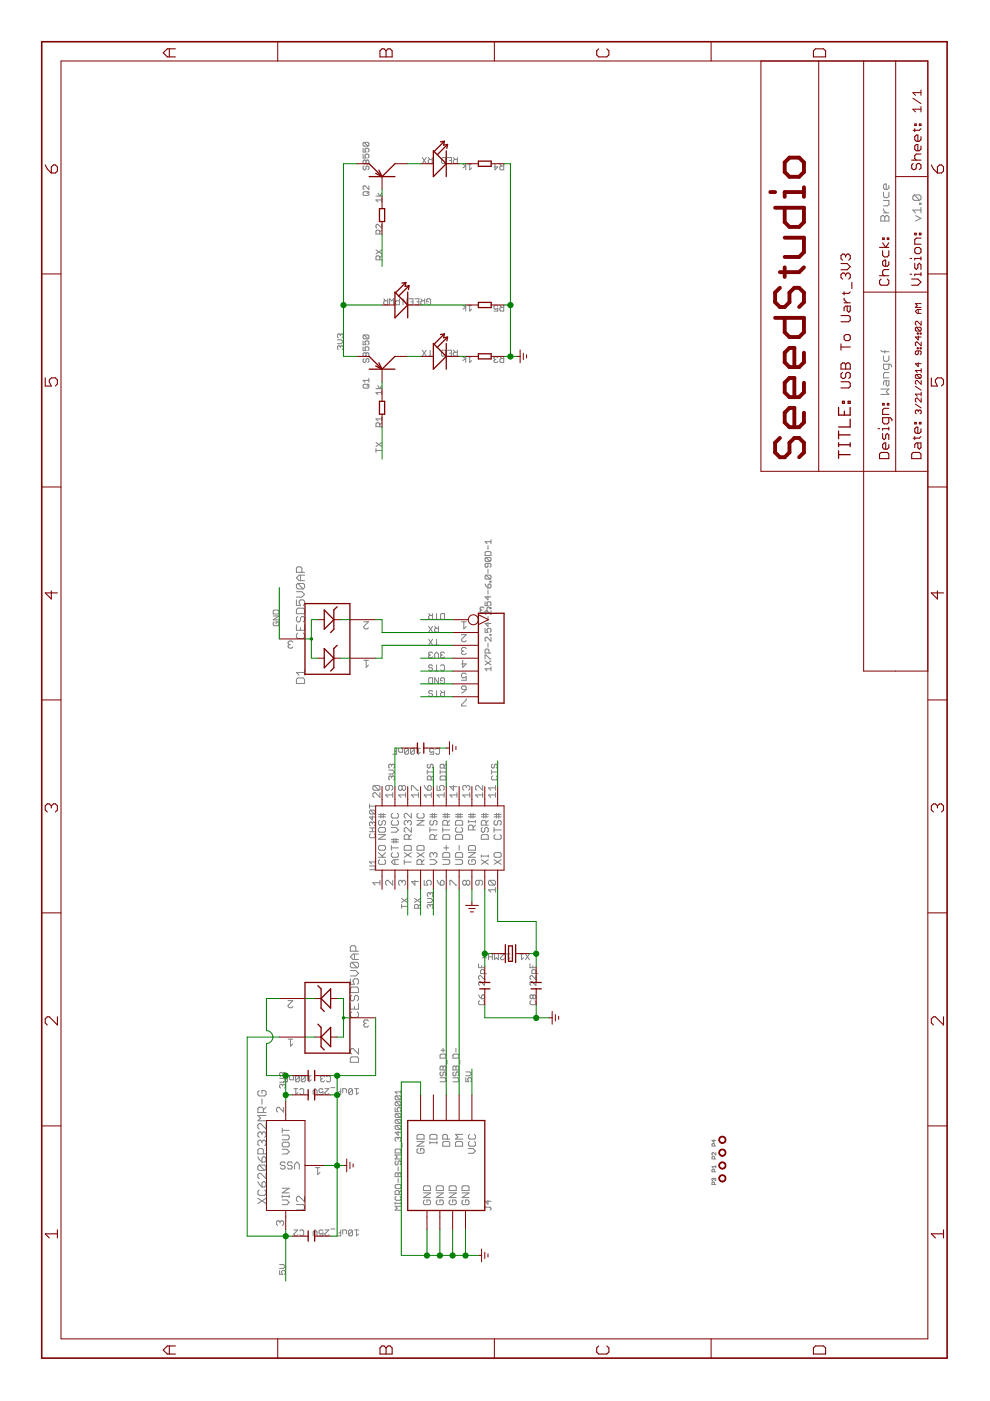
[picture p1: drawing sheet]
<svg xmlns="http://www.w3.org/2000/svg" width="210mm" height="297mm" viewBox="0 0 210 297" stroke-linecap="round" stroke-linejoin="round" font-family="sans-serif">
<g fill="none" stroke="#808080" stroke-width=".21">
<path d="M77 31.4v.8h.6l-.2-.4 .2-.4h.4l.2 .2v.4l-.2 .2M77 32.7v.8h.6l-.2-.4 .2-.4h.4l.2 .2v.4l-.2 .2M77.2 30.2l-.2 .2v.4l.2 .2h.8M77.2 35.2l-.2 .2v.4l.2 .2 .4-.2v-.4l.2-.2 .4 .2v.4l-.2 .2M77.2 30.2h.8l.2 .2v.4l-.2 .2M77.2 30.2l.8 .8M77.6 34.1l-.2-.2-.4 .2v.4l.2 .3 .4-.3M77.6 34.1v.4M77.6 34.1l.2-.2 .4 .2v.4l-.2 .3-.4-.3M78.2 39.4v.8l-.8-.8h-.2l-.2 .2v.4l.2 .2M89.5 33.4l.9 1.3M90.4 33.4l-.9 1.3"/>
<path d="M90.8 33.4l.4 .4M91.6 33.4v1.3h-.6l-.2-.2v-.5l.2-.2h.6M93.6 33.6l.2-.2h.6v1.3h-.6l-.2-.2zM94.9 33.4h.8v1.3h-.8M95.3 34h.4M96.1 33.4l.4 .4M97 33.4v1.3h-.7l-.2-.2v-.5l.2-.2h.7M98.1 34.8l.6 .4-.6 .4M98.7 34.8v1.2M99.2 34.8h.8M99.6 34.8v1.2l.4-.4M104.9 34.8v1.2l.6-.6h-.8"/>
<path d="M106 34.8l.4 .4M106.8 34.8v1.2h-.6l-.2-.2v-.4l.2-.2h.6M188.5 39.3v.6l-.3 .3h-.6l-.3-.3v-.6l.3-.3h.3v1.2M77 40.8l.2-.2h.8l.2 .2v.5l-.2 .1h-.8l-.2-.1zM78.2 40.6l-.4 .4M79.7 41.6h1.2M79.7 53l1.2 .8M80.1 41l.4 .6 .4-.6M80.5 49.6v-.6l-.2-.2h-.4l-.2 .2v.6h1.2M80.5 55.1v-.6l-.2-.2h-.4l-.2 .2v.6h1.2M80.9 42v.8M80.9 47.6v.8l-.8-.8-.4 .2v.4l.2 .2"/>
<path d="M80.9 42.4h-1.2l.4 .4M80.9 48.8l-.4 .4M80.9 54.3l-.4 .4M80.9 53l-1.2 .8M187 45.7h.3l.3 .3 .3-.3h.3l.3 .3v.9h-1.7v-.9zM187.3 40.7v.9l.3 .3h.6l.3-.3v-.9M187.3 44.3v.2l.6 .6M187.3 42.5h1.2v.9l-.3 .2h-.9M187.3 45.1h1.2M187.6 46v.9M193.8 41.3h1.2l.3 .3v.6l-.3 .3M193.8 41.3l-.3 .3v.6l.3 .3h1.2"/>
<path d="M193.8 41.3l1.2 1.2M194.1 45.7l1.2 .6-1.2 .6M195 43.1h.3v.3h-.3zM195.3 44.5h-1.8l.6 .6M195.3 44v1.1M71.5 72.1h.8l.5 .4-.5 .4h-.8M72.2 73.5l-.3-.2-.4 .2v.4l.2 .2M72.2 71l-.3-.2-.4 .2v.4l.2 .2M72.2 73.5l.1-.2 .5 .2v.4l-.2 .2M72.2 71v.2M72.2 73.5v.2M72.2 71l.1-.2 .5 .2v.4l-.2 .2"/>
<path d="M77 72.3v.8h.6l-.2-.4 .2-.4h.4l.2 .2v.4l-.2 .2M77 73.5v.8h.6l-.2-.4 .2-.4h.4l.2 .2v.4l-.2 .2M77.2 76l-.2 .2v.4l.2 .3 .4-.3v-.4l.2-.2 .4 .2v.4l-.2 .3M77.2 71l-.2 .2v.4l.2 .2h.8M77.2 71h.8l.2 .2v.4l-.2 .2M77.2 71l.8 .8M77.6 75l-.2-.2-.4 .2v.4l.2 .2 .4-.2M77.6 75v.4M77.6 75l.2-.2 .4 .2v.4l-.2 .2-.4-.2M81.4 63.4l.4 .4M82.2 63.4v1.2h-.6l-.2-.2v-.4l.2-.2h.6M82.6 64.6v-1.2l.4 .4 .5-.4v1.2"/>
<path d="M84.7 63.4v1.2h-.6l-.2-.2v-.4l.2-.2h.6M86.3 63.4v1.2l-.9-1.2v1.2M86.7 63.4h.8v1.2h-.8M87.1 64h.4M87.9 63.4h.9v1.2h-.9M88.4 64h.4M89.2 63.4l.4 .4M89.5 74.3l.9 1.2M90 63.4v1.2h-.6l-.2-.2v-.4l.2-.2h.6M90.4 74.3l-.9 1.2M90.8 75.5h.8M90.9 64h-.4v-.4l.2-.2h.4l.2 .2v.8l-.2 .2h-.4l-.2-.2"/>
<path d="M91.2 74.3v1.2M93.6 74.5l.2-.2h.6v1.2h-.6l-.2-.2zM94.9 74.3h.8v1.2h-.8M95.3 74.9h.4M96.1 74.3l.4 .4M97 74.3v1.2h-.7l-.2-.2v-.4l.2-.2h.7M98.1 75.6l.6 .4-.6 .5M98.1 64.7l.6 .5-.6 .4M98.7 64.7v1.3M98.7 75.6v1.3M99.2 75.6h.8M99.2 64.7h.8"/>
<path d="M99.6 75.6v1.3l.4-.4M99.6 64.7v1.3l.4-.4M104.9 76.2l-.2 .3 .2 .4h.4l.2-.3M104.9 76.2h.2M105.5 75.8l-.2-.2h-.4l-.2 .2 .2 .4M105.5 64.9l-.2-.2h-.4l-.2 .2v.4l.2 .3 .6-.3v.7h-.8M106 75.6l.4 .4M106 64.7l.4 .5M106.8 75.6v1.3h-.6l-.2-.3v-.4l.2-.2h.6M106.8 64.7v1.3h-.6l-.2-.2v-.5l.2-.1h.6M186.8 74.3l.2 .3h1.5M187.3 75.5v.8l.3 .3h.6l.3-.3v-.8"/>
<path d="M187.6 74.3v.6M188.5 77.2v.9l-.3 .3h-.6l-.3-.3v-.9h1.4l.3 .3v.3M188.5 79h-.9l-.3 .3v.8h1.2M77.2 81.5h.8l.2 .2v.4l-.2 .2h-.8l-.2-.2v-.4zM78.2 80.2v.8M78.2 81.5l-.4 .4M78.2 80.6h-1.2l.4 .4M79.7 82.4h1.2M79.7 95.1v.8M79.7 95.5h1.2M79.7 93.8l1.2 .9M80.1 81.8l.4 .6 .4-.6"/>
<path d="M80.5 90.5v-.6l-.2-.3h-.4l-.2 .3v.6h1.2M80.9 83.2h-1.2l.4 .5M80.9 82.8v.9M80.9 88.4v.8M80.9 89.6l-.4 .5M80.9 88.8h-1.2l.4 .4M80.9 93.8l-1.2 .9M186.8 82.5h1.7l-.6 .6 .6 .5h-1.7M187.9 80.7v.9l.3 .3 .3-.3v-.9h-.9l-.3 .3v.6M102.8 117.1l.2-.2h.9l.2 .2v.7h-1.3zM103 118.2h.9l.2 .2v.4l-.2 .2M103 118.2l-.2 .2v.4l.2 .2h.9"/>
<path d="M103 118.2l.9 .8M103.5 119.4v.7l-.2 .2-.5-.2v-.4l.2-.3h.9l.2 .3v.4l-.2 .2M103.5 115.7v.8M104.1 114.4v.9M104.1 114.9h-1.3l.5 .4M57.9 130.6h1.3l-1.3 .8h1.3M58.1 131.8l-.2 .3v.4l.2 .2h.8l.3-.2v-.4l-.3-.3h-.4v.5M58.1 129.3h.8l.3 .3v.6h-1.3v-.6zM61.3 136.7l-.2 .2v.3l.2 .2h.5l.3-.2M61.3 136.7h.3M62.1 136.2l-.3-.3h-.5l-.2 .3v.2l.2 .3M62.8 127.2v1.2h.9l-.3-.6v-.3l.3-.3h.6l.3 .3v.6l-.3 .3"/>
<path d="M62.8 132.5v1.1h1.8v-1.1M62.8 125.5h1.2l.6 .5-.6 .6h-1.2M63.1 134.2l-.3 .3v.6l.3 .3h1.2l.3-.3v-.6l-.3-.3M63.1 123.7l-.3 .3v.6l.3 .3h1.2M63.1 128.9h1.2l.3 .3v.9h-1.8v-.9zM63.1 130.7l-.3 .3v.6l.3 .3h.3l.3-.3v-.6l.3-.3h.3l.3 .3v.6l-.3 .3M63.1 123.7h1.2l.3 .3v.6l-.3 .3M63.1 123.7l1.2 1.2M63.7 121.9v1.2M63.7 133.1v.5M64 121.3v-.8l-.3-.3h-.6l-.3 .3v.8h1.8M64.6 121.9h-1.2l-.6 .6 .6 .6h1.2"/>
<path d="M77.1 140h1M77.1 131.8h1l-1 1v.3l.3 .2h.5l.2-.2M77.6 140v1.5l.5-.5M90.9 130.1l.4 .4M90.9 132.8l.8 1.2M90.9 135.5l.8 1.3M91.1 138.9h.2M91.1 138.9l-.2 .2 .2 .4h.4l.2-.2M91.7 130.1v1.2h-.6l-.2-.2v-.4l.2-.2h.6M91.7 138.5l-.2-.2h-.4l-.2 .2 .2 .4M91.7 132.8l-.8 1.2M91.7 135.5l-.8 1.3"/>
<path d="M92.2 139.5v-.8l.4-.4 .4 .4v.8M92.2 131.3h.8M92.2 132.8l.4 .4M92.2 136.8h.8M92.6 130.1v1.2M92.6 135.5v1.3M93 132.8v1.2h-.6l-.2-.2v-.4l.2-.2h.6M93.4 130.3l.2-.2h.6v1.2h-.6l-.2-.2zM93.6 138.9h.2M93.6 138.9l-.2 .2 .2 .4h.4l.2-.2M94.2 138.5l-.2-.2h-.4l-.2 .2 .2 .4M97.9 131.8h.9"/>
<path d="M97.9 134.6h.9l-.9 1v.2l.2 .3h.5l.2-.3M98.1 140v1.5l.7-.7h-.9M98.1 138l-.2 .3v.2l.2 .3h.5l.2-.3M98.1 138h.2M98.3 131.8v1.5l.5-.5M98.8 137.5l-.2-.2h-.5l-.2 .2v.3l.2 .2M102 129.3l-.2 .2 .2 .5h.4l.2-.2M102 129.3h.2M102.6 128.9l-.2-.2h-.4l-.2 .2 .2 .4M102.8 127.6v.8h.7l-.2-.4 .2-.4h.4l.2 .2v.4l-.2 .2M102.8 133.2v.9h.7l-.2-.5 .2-.4h.4l.2 .2v.5l-.2 .2M102.8 139.7v-.8h.2l.9 .8h.2"/>
<path d="M102.8 123.8l.7 .9M103 121.9h.9l.2 .3v.4l-.2 .2M103 121.9l-.2 .3v.4l.2 .2h.9M103 121.9l.9 .9M103 130h.5M103.5 126.3v.9l-.7-.6h1.3M103.5 124l.4-.2 .2 .2v.5l-.2 .2h-.4zM103.5 120.7v.8M103.5 125.1v.8M103.5 130.7v.9M103.5 132v.8l-.7-.6h1.3M103.5 136.4v.8"/>
<path d="M103.7 138.5v-.7l-.2-.2h-.5l-.2 .2v.7h1.3M103.9 123.2h.2v.2h-.2zM103.9 128.8h.2v.3h-.2zM103.9 134.5h.2v.2h-.2zM103.9 128.9l-.2-.2-.4 .2v1.1M104.1 129.5v.8l-.8-.8-.5 .2v.4l.2 .2M104.1 135.1v.9l-.8-.9h-.3l-.2 .2v.4l.2 .3M63.1 143.7h1.2l.3 .3v.9h-1.8v-.9zM64.6 142v1.2M64.6 142.6h-1.8l.6 .6M83.7 159.3h.4M84.1 158.7v1.2h-.8"/>
<path d="M84.5 158.7v.6l.2 .2h.7v-.8M86.6 158.9l-.2-.2h-.4l-.2 .2v.8M86.6 158.9v.8l-.2 .2h-.4l-.2-.2M86.6 158.9l-.8 .8M87.9 158.9l-.2-.2h-.5l-.2 .2v.8M87.9 158.9v.8l-.2 .2h-.5l-.2-.2M87.9 158.9l-.9 .8M88.3 158.7h.8M88.7 158.7v1.2l.4-.4M90.9 143.9l.2-.2h.6v1.2h-.6l-.2-.2zM91.7 141.2l-.2-.2h-.4l-.2 .4 .2 .2h.4l.2 .4-.2 .2h-.4l-.2-.2M91.7 146.6l-.2-.2h-.4l-.2 .2 .2 .4h.4l.2 .2-.2 .5h-.4l-.2-.3"/>
<path d="M91.9 158.9l-.2-.2h-.4l-.2 .2v.4l.2 .2 .6-.2v.6h-.8M92.2 142.2h.8M92.2 147.7h.8M92.4 158.9l.2-.2h.4l.2 .2v.8l-.2 .2h-.4l-.2-.2M92.6 141v1.2M92.6 146.4v1.3M93 143.7v1.2l-.8-1.2v1.2M93.4 141.2l.2-.2h.4l.2 .2v.8l-.2 .2h-.4l-.2-.2M93.4 146.4l.4 .4M93.8 144.3h-.4v-.4l.2-.2h.4l.2 .2v.8l-.2 .2h-.4l-.2-.2M94.2 146.4v1.3h-.6l-.2-.3v-.4l.2-.2h.6M97.9 145.7l.2-.3h.5l.2 .3v.5h-.7l-.2-.3z"/>
<path d="M98.8 143l-.2-.3h-.5l-.2 .3v.5l.2 .2 .7-.2v.7h-.9M98.8 148.2v.2l-.9 1v.3h.9M98.8 146.2l-.9 .7M102.8 140.1l1.3 .9M104.1 141.8h-1.3l.5 .4M104.1 141.4v.8M104.1 140.1l-1.3 .9M78.3 170.5v.8M78.3 176.3h1.3M78.3 175.5h1.3M78.3 170.9h1.3M78.5 176.8l-.2 .2v.4l.2 .2h.9l.2-.2v-.4l-.2-.2"/>
<path d="M78.5 171.8l-.2 .2v.4l.2 .2h.9M78.5 171.8h.9l.2 .2v.4l-.2 .2M78.5 171.8l.9 .8M79 174.5l-.2-.2-.5 .2v.4l.2 .2M79 174.5l.2-.2 .4 .2v.4l-.2 .2M79 173v.8l-.7-.6h1.3M79 174.5v.2M79 175.5v.8M79.3 166.5h1l.3 .3v.5l-.3 .3M79.3 166.5l-.2 .3v.5l.2 .3h1M79.3 166.5l1 1.1M80.2 177h1.5l-1.5 .9h1.5"/>
<path d="M80.2 173.2h1.5M80.2 172.7h1.5M80.5 173.9l-.3 .3v.5l.3 .2h.3l.2-.2v-.5l.3-.3h.2l.2 .3v.5l-.2 .2M80.5 175.5h1l.2 .2v.5l-.2 .2h-1l-.3-.2v-.5zM80.5 179.3h1l.2 .2v.5l-.2 .3h-1l-.3-.3v-.5zM80.6 168.1v1l-1.1-1-.4 .2v.5l.2 .3M80.8 172.4v1M81.3 172.4v1M82.4 163.3h.8l.5 .4-.5 .4h-.8M82.5 166.5v.8l-.2 .3h-.3l-.2-.3v-.5l.2-.3h1l.3 .3v.5l-.3 .3M83 179.3v1M83 179.8h1.5"/>
<path d="M83 178.5h1.5M83 178h1.5M83 175.5h1l.5 .5-.5 .4h-1M83 162.2l-.2-.2-.4 .2v.4l.2 .2M83 164.7l-.2-.2-.4 .2v.4l.2 .3M83 164.7l.2-.2 .5 .2v.4l-.2 .3M83 162.2v.2M83 164.7v.2M83 162.2l.2-.2 .5 .2v.4l-.2 .2M83.2 172.4l-.2 .3v.5l.2 .2h1l.3-.2v-.5l-.3-.3M83.2 173.9l-.2 .3v.5l.2 .2h1l.3-.2v-.5l-.3-.3M83.3 168.1v1"/>
<path d="M83.3 168.6h-1.5l.5 .5M83.5 177.8v1M84 177.8v1M85.3 166.8v.5M85.3 166.8l-.3-.3h-.2l-.3 .3v.5l.3 .3h.2l.3-.3M85.3 166.8l.2-.3h.2l.3 .3v.5l-.3 .3h-.2l-.2-.3M85.7 179.5l.3-.2h1l.2 .2v.8h-1.5zM86 168.1v1M86 168.6h-1.5l.5 .5M86.4 174.2l-.2-.3h-.2l-.3 .3v.5l.3 .2M86.4 174.2l.3-.3h.3l.2 .3v.5l-.2 .2M86.4 174.2v.3"/>
<path d="M86.7 177.9v-.7l-.3-.2h-.4l-.3 .2v.7h1.5M87.2 172.4v1l-1-1h-.2l-.3 .3v.5l.3 .2M87.2 175.5v.9l-1-.9h-.2l-.3 .2v.5l.3 .2M87.2 177l-.5 .5M87.2 167.6v-1.1h.3l1 1.1h.2M88.4 179.5l.3-.2h1l.2 .2v.8h-1.5zM88.4 173.9h1.5l-1.5 1h1.5M88.7 172.4l-.3 .3v.5l.3 .2h1l.2-.2v-.5l-.2-.3M88.7 168.6h-1.5l.5 .5M88.7 168.1v1M89.9 166.5l.8 1.1M90.6 163.3v.8"/>
<path d="M90.6 163.7h1.2M90.7 166.8l.3-.3h.2l.2 .3v.5l-.2 .3h-.5zM90.8 162l-.2 .2v.4l.4 .2 .2-.2v-.4l.4-.2 .2 .2v.4l-.2 .2M91.1 175.5v.9M91.1 176h1.5M91.1 173.2h1.5M91.1 172.7h1.5M91.4 173.9l-.3 .3v.5l.3 .2h.3l.2-.2v-.5l.2-.3h.3l.2 .3v.5l-.2 .2M91.4 165.4v-.7l-.2-.2h-.4l-.2 .2v.7h1.2M91.4 168.1v1M91.4 168.6h-1.5l.5 .5M91.7 172.4v1"/>
<path d="M91.8 164.5l-.4 .4M92.1 177.9v-.7l-.2-.2h-.5l-.3 .2v.7h1.5M92.1 172.4v1M92.6 177l-.5 .5M92.7 166.5v1.1h.7l-.2-.6 .2-.5h.5l.3 .3v.5l-.3 .3M93.3 164.7l.2-.2h.8l.3 .2v.7h-1.3zM93.3 163.3v.8M93.3 163.7h1.3M93.9 175.5v.9M93.9 176h1.5M93.9 173.2h1.5M93.9 172.7h1.5"/>
<path d="M94.1 179.8h1M94.1 177h1l.3 .2v.7h-1.5v-.7zM94.1 162.8v-.6l-.2-.2h-.4l-.2 .2v.6h1.3M94.2 168.1v1M94.2 168.6h-1.5l.5 .5M94.4 172.4v1M94.6 162l-.5 .4M94.6 179.3v1M94.9 174.9v-.7l-.3-.3h-.5l-.2 .3v.7h1.5M94.9 172.4v1M95.4 173.9l-.5 .6M96.1 166.5v1.1l-.7-.8h1.5"/>
<path d="M96.6 174.2l.2-.3h1l.3 .3v.7h-1.5zM96.6 177.2l.2-.2h1l.3 .2v.7h-1.5zM96.6 173.2h1.5M96.6 172.7h1.5M96.8 175.5l-.2 .2v.5l.2 .2h1l.3-.2v-.5l-.3-.2M96.9 168.6h-1.5l.5 .5M96.9 168.1v1M97.1 172.4v1M97.3 179.3v1M97.6 172.4v1M98.9 166.8l.2-.3h.3l.2 .3v.5l-.2 .3M98.9 166.8l-.3-.3h-.2l-.3 .3v.5l.3 .3"/>
<path d="M98.9 166.8v.2M99.3 179.5l.3-.2h1l.2 .2v.8h-1.5zM99.3 173.9v.6M99.3 173.2h1.5M99.3 172.7h1.5M99.3 174.2h1.5M99.6 168.1v1M99.6 168.6h-1.5l.5 .5M99.8 172.4v1M100.3 176v-.8l-.2-.3h-.5l-.3 .3v.8h1.5M100.3 172.4v1M100.8 173.9v.6"/>
<path d="M100.8 174.9l-.5 .6M102 173.2h1.5M102 172.7h1.5M102.3 175.5l-.3 .2v.5l.3 .2 .5-.2v-.5l.2-.2h.3l.2 .2v.5l-.2 .2M102.3 177h1l.2 .2v.7h-1.5v-.7zM102.3 166.5v1.1l-1-1.1h-.2l-.3 .3v.5l.3 .3M102.3 168.1v1M102.3 168.6h-1.5l.5 .5M102.5 172.4v1M103 174.9v-.7l-.2-.3h-.5l-.3 .3v.7h1.5M103 172.4v1M103.5 173.9l-.5 .6"/>
<path d="M104.2 163.7h1.2M104.2 163.3v.8M104.4 162l-.2 .2v.4l.4 .2 .2-.2v-.4l.4-.2 .2 .2v.4l-.2 .2M104.4 164.5l-.2 .2v.4l.2 .3h.8l.2-.3v-.4l-.2-.2M104.8 175.5v.9M104.8 176h1.5M104.8 173.2h1.5M104.8 172.7h1.5M105 177l-.2 .2v.5l.2 .2h1l.3-.2v-.5l-.3-.2M105 173.9l-.2 .3v.5l.2 .2h.3l.2-.2v-.5l.2-.3h.3l.3 .3v.5l-.3 .2M105.1 166.5v1.1M105.1 168.1v1"/>
<path d="M105.1 168.6h-1.5l.5 .5M105.1 167h-1.5l.5 .6M105.3 172.4v1M105.7 172.4v1M78.3 183.6h1.1l.2 .2v.4l-.2 .2h-1.1M79.6 182.3v.9M79.6 182.8h-1.3l.5 .4M80.2 181.8h1.5M80.2 180.8l1.1 1M80.5 182.3l-.3 .2v.5l.3 .3h1l.2-.3v-.5l-.2-.2M80.6 187.2h-1.5l.4 .5M80.6 186.6v1.1"/>
<path d="M81.7 180.8l-.7 .7M83.2 180.8l-.2 .2v.5l.2 .3h1l.3-.3v-.5l-.3-.2M83.3 186.6v1.1l-1-1.1h-.3l-.2 .3v.5l.2 .3M83.7 182.3v1M84.5 182.3h-1l-.5 .5 .5 .5h1M85.2 192.2h1.2M85.2 191.8v.8M85.2 190.5l1.2 .8M85.3 186.9v.3M85.3 186.9l-.3-.3h-.2l-.3 .3v.5l.3 .3M85.3 186.9l.2-.3h.2l.3 .3v.5l-.3 .3M85.7 182.8h1.5"/>
<path d="M85.7 182.3v1M85.7 180.8l1.5 1M86.4 190.5l-1.2 .8M87.2 180.8l-1.5 1M87.9 190.5l1.2 .8M88 186.6v1.1l-.8-.8h1.5M88.4 180.8l1.5 1M88.7 192.6v-.6l-.2-.2h-.4l-.2 .2v.6h1.2M89.1 191.8l-.4 .4M89.1 190.5l-1.2 .8M89.4 183.3v-.8l-.2-.2h-.5l-.3 .2v.8h1.5M89.9 182.3l-.5 .5"/>
<path d="M89.9 180.8l-1.5 1M89.9 186.6v1.1h.8l-.3-.5v-.3l.3-.3h.5l.2 .3v.5l-.2 .3M90.6 190.5h.8l.4 .4-.4 .4h-.8M91.1 182.3h1l.5 .5-.5 .5h-1M91.2 192l-.2-.2-.4 .2v.4l.2 .2M91.2 189.5v.2M91.2 192v.2M91.2 189.5l-.2-.2-.4 .2v.4l.2 .2M91.2 192l.2-.2 .4 .2v.4l-.2 .2M91.2 189.5l.2-.2 .4 .2v.4l-.2 .2M91.9 181l-.2-.2h-.3l-.3 .2v.5l.3 .3M91.9 181l.2-.2h.3l.2 .2v.5l-.2 .3"/>
<path d="M91.9 181v.3M92.7 186.6l.7 1.1M93.4 186.9l.3-.3h.2l.3 .3v.5l-.3 .3h-.5zM93.9 182.3h1.2l.3 .2v.5l-.3 .3h-1.2M94.1 180.8h1l.3 .2v.8h-1.5v-.8zM95.4 187.7v-1.1h.2l1 1.1h.3M96.6 182.3h1.2l.3 .2v.5l-.3 .3h-1.2M96.6 181l.2-.2h1l.3 .2v.8h-1.5zM98.9 186.9l.2-.3h.3l.2 .3v.5l-.2 .3h-.3l-.2-.3M98.9 186.9l-.3-.3h-.2l-.3 .3v.5l.3 .3h.2l.3-.3M98.9 186.9v.5M99.3 180.8h1.5l-1.5 1h1.5"/>
<path d="M99.6 182.3l-.3 .2v.5l.3 .3h1l.2-.3v-.5l-.2-.2h-.5v.5M101.6 186.6v.8l-.3 .3h-.2l-.3-.3v-.5l.3-.3h1l.2 .3v.5l-.2 .3M102 182.3l1.5 1M102 181.5h1.5M102 181.3v.5M103.5 182.3l-1.5 1M103.5 181.3v.5M103.8 186.6l-.2 .3v.5l.2 .3h1M103.8 186.6h1l.3 .3v.5l-.3 .3M103.8 186.6l1 1.1M104.8 181l.2-.2h1l.3 .2v.5l-.3 .3h-1l-.2-.3zM104.8 182.3l1.5 1"/>
<path d="M105.1 188.7h-1.5l.5 .5M105.1 188.2v1M106.3 182.3l-1.5 1M61.1 212.2h1l-1 .9v.3l.2 .3h.5l.3-.3M74.3 207.5v1.2h.8l-.2-.6v-.3l.2-.3h.6l.3 .3v.6l-.3 .3M74.3 212.8v1.2h1.7v-1.2M74.3 205.8h1.1l.6 .6-.6 .5h-1.1M74.6 204l-.3 .3v.6l.3 .3h1.1M74.6 214.5l-.3 .3v.6l.3 .3h1.1l.3-.3v-.6l-.3-.3M74.6 209.3h1.1l.3 .3v.8h-1.7v-.8zM74.6 211l-.3 .3v.6l.3 .3h.3l.2-.3v-.6l.3-.3h.3l.3 .3v.6l-.3 .3M74.6 204h1.1l.3 .3v.6l-.3 .3"/>
<path d="M74.6 204l1.1 1.2M75.1 202.3v1.1M75.1 213.4v.6M75.4 201.7v-.9l-.3-.3h-.5l-.3 .3v.9h1.7M76 202.3h-1.1l-.6 .5 .6 .6h1.1M77.4 217l-.3 .2v.3l.3 .2h.5l.2-.2M77.4 217h.2M78.1 216.5l-.2-.3h-.5l-.3 .3v.2l.3 .3M101.5 204.3v.9h1.2M101.5 210.9l.6 .9M101.7 212.2l-.2 .2v.4l.2 .2h.8l.2-.2v-.4l-.2-.2M102.1 204.7v.5"/>
<path d="M102.3 210.9l.4 .2v.5l-.2 .2h-.4v-.7zM102.3 202.2h.8l-.8 .9h.8M102.7 206.4v-.6l-.2-.2h-.4l-.2 .2v.6h1.2M102.7 206.8v.9l-.8-.9-.4 .3v.4l.2 .2M102.7 208.1v.8l-.8-.8-.4 .2v.4l.2 .2M103.6 202.9h.8M103.6 202.2v1.3M104.4 202.2v1.3M104.8 202.2v1.3l.4-.4 .5 .4v-1.3M106.1 202.2h.8l-.8 .9 .2 .4h.4l.2-.2M107.3 202.2h.9M107.8 202.2v1.3l.4-.4"/>
<path d="M110.2 202.2h.8M110.6 202.2v1.3l.4-.4M111.4 202.2l.8 1.3M112.2 202.2l-.8 1.3M112.4 204.3v.9h1.2M112.6 212.2l-.2 .2v.4l.2 .2h.8l.2-.2v-.4l-.2-.2M113 211.1l.2-.2 .4 .2v.5l-.2 .2-.4-.2M113 211.1l-.2-.2-.4 .2v.5l.2 .2 .4-.2M113 204.7v.5M113 211.1v.5M113.6 208.1v.8l-.8-.8-.4 .2v.4l.2 .2M113.6 206.8v.9l-.8-.9-.4 .3v.4l.2 .2"/>
<path d="M113.6 206.4v-.6l-.2-.2h-.4l-.2 .2v.6h1.2M55 231.2l-.3 .3v.6l.3 .3h1.1l.3-.3v-.6l-.3-.3h-.6v.6M55.5 233v1.1M55.8 235.9v-.9l-.3-.3h-.5l-.3 .3v.9h1.7M56.4 238.2v1.2l-1.1-1.2h-.3l-.3 .3v.6l.3 .3M56.4 236.5h-1.7l.6 .6-.6 .5h1.7M56.4 234.7l-.6 .6M59.3 228.6h.8l.4 .4-.4 .4h-.8M59.8 239.2v1M59.8 239.6h1.5M59.9 227.6l.2-.2 .4 .2v.4l-.2 .2M59.9 227.6l-.2-.2-.4 .2v.4l.2 .2"/>
<path d="M59.9 230.1l-.2-.2-.4 .2v.4l.2 .2M59.9 230.1l.2-.2 .4 .2v.4l-.2 .2M59.9 227.6v.2M59.9 230.1v.2M60.1 234.8v1l-1-1h-.2l-.3 .2v.5l.3 .3M60.5 228.7h.5M61 228.1v1.3h-.9M61.1 220.3h1M61.4 228.1v.6l.2 .2h.6v-.8M61.6 220.3v1.5l.5-.5M62.3 230.8h.8M62.7 230.8v1.3l.4-.4"/>
<path d="M63.5 228.3l-.3-.2h-.4l-.2 .2v.9M63.5 228.3v.9l-.3 .2h-.4l-.2-.2M63.5 228.3l-.9 .9M63.6 231l.2-.2h.4l.2 .2v.9l-.2 .2h-.4l-.2-.2M64.7 228.3l-.2-.2h-.4l-.2 .2v.9M64.7 228.3v.9l-.2 .2h-.4l-.2-.2M64.7 228.3l-.8 .9M65.1 228.1h.9M65.6 228.1v1.3l.4-.5M66.4 232.1v-.9l.4-.4 .4 .4v.9M68.2 228.7l-.2 .2 .2 .5h.4l.2-.2M68.2 228.7h.2"/>
<path d="M68.5 231l-.2-.2h-.4l-.3 .2v.5l.3 .2 .6-.2v.6h-.9M68.8 228.3l-.2-.2h-.4l-.2 .2 .2 .4M68.9 230.8h.8l-.8 .9 .2 .4h.4l.2-.2M69.2 228.3l.2-.2h.4l.3 .2v.9l-.3 .2h-.4l-.2-.2M70.1 230.6h.9M71.8 231.5h.4M72.2 230.8v1.3h-.8M72.7 231.7v-.9h.6l.2 .2v.7M74.6 224.1h1.1l.3 .3v.8h-1.7v-.8zM74.7 231v.9l-.2 .2h-.4l-.2-.2M74.7 231l-.2-.2h-.4l-.2 .2v.9M74.7 231l-.8 .9"/>
<path d="M75.2 230.8h.8M75.6 230.8v1.3l.4-.4M76 222.3v1.2l-1.1-1.2h-.3l-.3 .3v.6l.3 .3M83.8 234.8v.9h.6l-.2-.4 .2-.5h.4l.2 .3v.4l-.2 .2M84 232.3h.8l.2 .3v.4l-.2 .2M84 233.6h.8l.2 .2v.4l-.2 .2M84 236.1h.8l.2 .2v.4l-.2 .2M84 237.4h.8l.2 .2v.4l-.2 .2M84 238.6h.8l.2 .2v.4l-.2 .3M84 232.3l-.2 .3v.4l.2 .2h.8M84 233.6l-.2 .2v.4l.2 .2h.8M84 236.1l-.2 .2v.4l.2 .2h.8"/>
<path d="M84 237.4l-.2 .2v.4l.2 .2h.8M84 238.6l-.2 .2v.4l.2 .3h.8M84 238.6l.8 .9M84 237.4l.8 .8M84 236.1l.8 .8M84 233.6l.8 .8M84 232.3l.8 .9M84.4 239.9v.8l-.6-.6h1.2M85 231.1v.8M85 231.5h-1.2l.4 .4M93.3 228.5h1.1l.2 .2v.5l-.2 .2h-1.1M93.3 226.2l.2-.2 .4 .2 .5-.2 .2 .2v.6h-1.3z"/>
<path d="M93.3 223.7l.2-.2h.9l.2 .2v.6h-1.3zM93.5 227.3l-.2 .2v.4l.2 .2 .4-.2v-.4l.2-.2 .5 .2v.4l-.2 .2M93.5 222.7h.9M93.9 222.2v.9M93.9 226.2v.6M94.8 224.7v.9M96 228.5h1.1l.2 .2v.5l-.2 .2h-1.1M96 223.7l.2-.2h.9l.2 .2v.6h-1.3zM96 226.2l.2-.2 .5 .2 .4-.2 .2 .2v.6h-1.3zM96.2 227.3l-.2 .2v.4l.2 .2 .5-.2v-.4l.2-.2 .4 .2v.4l-.2 .2M96.7 222.2v.9M96.7 226.2v.6"/>
<path d="M97.5 224.7v.9M98.8 227.3h.8l.4 .4-.4 .4h-.8M98.8 228.5v.8h.6l-.2-.4 .2-.4h.4l.2 .2v.4l-.2 .2M54.7 254l1.7 1.2M54.7 250.5l.3 .6 .5 .6M54.7 245.3l.3 .5 .5 .6M55 252.3l-.3 .3v.5l.3 .3h1.1l.3-.3v-.5l-.3-.3M55 247l-.3 .3v.6l.3 .3h1.1M55 247h1.1l.3 .3v.6l-.3 .3M55 247l1.1 1.2M55.5 240.3l-.2-.3h-.3l-.3 .3v.6l.3 .2M55.5 242l-.2-.3h-.3l-.3 .3v.6l.3 .3"/>
<path d="M55.5 240.3l.3-.3h.3l.3 .3v.6l-.3 .2M55.5 242l.3-.3h.3l.3 .3v.6l-.3 .3M55.5 245.6l.3-.3h.3l.3 .3v.5l-.3 .3h-.6zM55.5 250.8l.3-.3h.3l.3 .3v.6l-.3 .3h-.6zM55.5 240.3v.3M55.5 242v.3M55.8 244.6v-.8l-.3-.3h-.5l-.3 .3v.8h1.7M56.4 254l-1.7 1.2M56.4 248.8v1.1l-1.1-1.1h-.3l-.3 .2v.6l.3 .3M59.4 259.1l-.3-.3-.5 .3v.5l.3 .2M59.4 259.1l.2-.3 .5 .3v.5l-.2 .2M59.4 259.1v.2"/>
<path d="M59.8 254.4h1l.5 .5-.5 .5h-1M59.8 251.9h1.5l-1.5 1h1.5M59.8 240.7h1.3l.2 .2v.5l-.2 .3h-1.3M59.8 253.7h1.5M59.8 253.4v.5M59.8 243.7h1l.5 .5-.5 .5h-1M60.1 242.2h1l.2 .2v.5l-.2 .3h-1l-.3-.3v-.5zM60.5 246.6l-.3-.2h-.5l-.3 .2v.3l.3 .2h.5l.3 .3v.2l-.3 .3h-.5l-.3-.3M61.3 253.4v.5M62 246.6l-.3-.2h-.5l-.2 .5 .2 .2h.5l.3 .3v.2l-.3 .3h-.5l-.2-.3M62.5 247.9v-1l.4-.5 .6 .5v1M62.8 255.4h1.5l.3 .3v.6l-.3 .2h-1.5"/>
<path d="M64.6 253.6v1.2l-1.2-1.2h-.3l-.3 .3v.6l.3 .3M66.8 247.6h1M67.4 247.6v1.4l.4-.4M83.8 243.8l.2-.2h.8l.2 .2v.7h-1.2zM83.8 248.9l.2-.3 .4 .3 .4-.3 .2 .3v.6h-1.2zM83.8 251.4l.2-.3h.8l.2 .3v.4l-.2 .2h-.8l-.2-.2zM83.8 255.1h1.2M83.8 254.9v.4M84 246.1l-.2 .2v.5l.2 .2 .4-.2v-.5l.2-.2 .4 .2v.5l-.2 .2M84 253.7l-.2 .2v.4l.2 .2h.8l.2-.2v-.4l-.2-.2M84.4 241.3l.2-.2 .4 .2v.4l-.2 .3M84.4 241.3l-.2-.2-.4 .2v.4l.2 .3"/>
<path d="M84.4 241.3v.2M84.4 247.4v.8M84.4 248.9v.6M84.4 249.9v.8M84.6 253.2v-.6l-.2-.2h-.4l-.2 .2v.6h1.2M85 255.8h-1.2l.4 .4-.4 .4h1.2M85 254.9v.4M85 252.4l-.4 .4M85 244.9h-1.2l.4 .4-.4 .4h1.2M85.2 242.4v.8M88.4 240.8l.3-.3h1l.2 .3v.7h-1.5zM88.4 242h1.5l-1.5 1h1.5"/>
<path d="M88.7 243.5l-.3 .3v.5l.3 .2h1l.2-.2v-.5l-.2-.3h-.5v.5M89.8 252.9h1.5l-1.5 1h1.5M90 251.4h1l.3 .3v.7h-1.5v-.7zM90 254.4l-.2 .3v.5l.2 .2h1l.3-.2v-.5l-.3-.3h-.5v.5M91.1 242v.5M91.1 242.3h1.5M91.4 240.5h1l.2 .3v.7h-1.5v-.7zM92.5 251.7l.3-.3h.9l.3 .3v.7h-1.5zM92.5 252.9h1.5l-1.5 1h1.5M92.6 242v.5M92.8 254.4l-.3 .3v.5l.3 .2h.9l.3-.2v-.5l-.3-.3h-.4v.5M94.1 242h1l.3 .3v.7h-1.5v-.7z"/>
<path d="M94.9 241.5v-.7l-.3-.3h-.5l-.2 .3v.7h1.5M95.2 251.7l.3-.3h1l.2 .3v.7h-1.5zM95.2 252.9h1.5l-1.5 1h1.5M95.5 254.4l-.3 .3v.5l.3 .2h1l.2-.2v-.5l-.2-.3h-.5v.5M96.6 242.3l.2-.3h1l.3 .3v.7h-1.5zM98 252.9h1.4l-1.4 1h1.4M98.1 240.5h-1.5l.5 .5-.5 .5h1.5M98.2 251.4h1l.2 .3v.7h-1.4v-.7zM98.2 254.4l-.2 .3v.5l.2 .2h1l.2-.2v-.5l-.2-.3h-.5v.5M99.3 243.5h1l.5 .5-.5 .5h-1M99.6 240.5l-.3 .3v.5l.3 .2h1l.2-.2v-.5l-.2-.3M99.6 242l-.3 .3v.5l.3 .2h1l.2-.2v-.5l-.2-.3"/>
<path d="M102.8 255.9h1.1l.2 .3-.2 .4M102.8 255.8v.4M103.5 254.5v.8l-.7-.6h1.3M151.4 241.7v.5l-.4-.4h.8M151.4 250l-.2-.2-.2 .2 .1 .3M151.4 250l.1-.2 .3 .2-.2 .3M151.4 250v.1M151.5 245.7v-.4l-.4-.1-.1 .5h.8M151.5 251.1v-.3l-.4-.2-.1 .5h.8M151.5 243l-.1-.5-.4 .1v.4h.8M151.5 248.4v-.4l-.4-.1-.1 .5h.8M151.8 244.4v.5l-.6-.5-.2 .1 .1 .4"/>
<path d="M151.8 247.4h-.8l.2 .2M151.8 247.1v.5M59.3 269.4v.8h.6l-.2-.4 .2-.4h.4l.2 .2v.4l-.2 .2M59.3 268.1h.8l.4 .4-.4 .4h-.8M62.3 260.8h.8l-.8 .8 .2 .4h.4l.2-.2M63.6 261l.2-.2h.4l.2 .2v.8l-.2 .2h-.4l-.2-.2M66.4 262v-.8l.4-.4 .4 .4v.8M68.5 261l-.2-.2h-.4l-.3 .2v.4l.3 .2 .6-.2v.6h-.9M68.9 260.8h.8l-.8 .8 .2 .4h.4l.2-.2M70.1 260.6h.9M71.8 261.4h.4M72.2 260.8v1.2h-.8"/>
<path d="M72.7 261.6v-.8h.6l.2 .2v.6M74.7 261v.8l-.2 .2h-.4l-.2-.2M74.7 261l-.2-.2h-.4l-.2 .2v.8M74.7 261l-.8 .8M75.2 260.8h.8M75.6 260.8v1.2l.4-.4"/>
</g>
<g fill="none" stroke="#800000" stroke-width=".21">
<path d="M12.9 12.9h183.8v271h-183.8zM58.9 8.8v4.1M104.8 8.8v4.1M150.8 8.8v4.1M161.3 12.9v87h35.4M173.6 12.9v87M183.1 12.9v87M189.9 12.9v87M195.3 19.1v1.1M195.3 19.6h-1.8l.6 .6M75.6 34.7h2.7M81 37.4v2.8"/>
<path d="M83.7 34.7h2.7M89.2 34.7h2.7M94.6 34.7h2.7M98.7 34.7h2.7M104.1 34.7h2.8M189.9 37.4h6.8M193.5 20.8l1.8 1.2M195.3 23.2h-1.8l.6 .5M195.3 22.6v1.1M8.8 58.1h4.1M81 41.5v2.7M81 47v2.7"/>
<path d="M196.7 58.1h4.1M75.6 75.6h2.7M81 78.3v2.7M81 64.7h2.7M83.7 75.6h2.7M86.4 64.7h2.8M89.2 75.6h2.7M94.6 75.6h2.7M98.7 75.6h2.7M98.7 64.7h2.7M104.1 75.6h2.8M104.1 64.7h2.8"/>
<path d="M109.6 75.6h.7M110.3 74.2v2.7M111 74.9v1.3M111.6 75.2v.7M183.1 61.9h13.6M194.3 69.4l-.2 .2v.4l.2 .2h.8M194.3 79.4l-.2 .2v.4l.2 .2h.8M194.3 69.4h.8l.2 .2v.4l-.2 .2M194.3 79.4h.8l.2 .2v.4l-.2 .2M194.3 79.4l.8 .8M194.3 69.4l.8 .8M194.5 70.6h.2v.2h-.2z"/>
<path d="M194.5 73.7h.2v.3h-.2zM194.7 74.4v.6l-.2 .2-.4-.2v-.4l.2-.2h.8l.2 .2v.4l-.2 .2M194.7 65.6v.8M194.7 71.2v.9l-.6-.6h1.2M194.7 76.9v.8l-.6-.6h1.2M195.1 70.6h.2v.2h-.2zM195.1 73.7h.2v.3h-.2zM195.3 68.1v.8l-.8-.8-.4 .2v.4l.2 .2M195.3 72.5v.8l-.8-.8-.4 .2v.4l.2 .2M195.3 78.1v.9M195.3 78.5h-1.2l.4 .5M195.3 65.6h-.8l-.4 .4 .4 .4h.8"/>
<path d="M195.3 64.4h-1.2l.4 .4-.4 .4h1.2M81 82.4v2.7M81 87.8v2.7M194.1 85.7l1.2 .8M194.1 81.9l1.2 .8M194.7 87.1l-.2-.2-.4 .2v.4l.2 .2M194.7 87.1l.2-.2 .4 .2v.4l-.2 .2M194.7 87.1v.2M195.3 80.7v.8l-.8-.8-.4 .2v.4l.2 .2M195.3 84.4v.8l-.8-.8-.4 .2v.4l.2 .2M195.3 83.2v.8M195.3 83.6h-1.2l.4 .4"/>
<path d="M8.8 103.3h4.1M183.1 100.1v42.2h13.6M196.7 103.3h4.1M59.2 135.5h5.5M67.4 139.6h1.3M67.4 131.4h1.3M70.8 139.6h1.4M70.8 131.4h1.4M74.2 139.6h5.5M74.2 131.4h5.5M96 139.6h5.4M96 131.4h3.3"/>
<path d="M96 134.1h5.4M96 136.8h5.4M101.4 130.3l2.1 1.1-2.1 1M8.8 148.4h4.1M85.1 158.6h3.4M89.9 158.6h3.4M94.6 158.6h.7M95.3 157.2v2.8M96 142.3h5.4M96 157.9v1.4M96 145h5.4M96 147.7h5.4"/>
<path d="M96.7 158.3v.6M196.7 148.4h4.1M79.7 170.9h27.2v13.6h-27.2zM81 166.8v4.1M83.7 166.8v4.1M86.4 166.8v4.1M89.2 166.8v4.1M91.9 166.8v4.1M94.6 166.8v4.1M97.3 166.8v4.1M100.1 166.8v4.1M102.8 166.8v4.1"/>
<path d="M105.5 166.8v4.1M8.8 193.5h4.1M81 184.5v4.1M83.7 184.5v4.1M86.4 184.5v4.1M89.2 184.5v4.1M91.9 184.5v4.1M94.6 184.5v4.1M97.3 184.5v4.1M98.7 192h2.7M99.4 192.6h1.4M99.7 193.3h.7"/>
<path d="M100.1 184.5v4.1M100.1 191.3v.7M102.8 184.5v4.1M105.5 184.5v4.1M196.7 193.5h4.1M59.2 219.9h5.5M59.2 211.7h5.5M66.7 219.9h1.4M66.7 211.7h1.4M70.1 219.9h1.4M70.1 211.7h1.4M74.2 215.8h5.5"/>
<path d="M102.8 204.9v3.4M102.8 209.7v3.4M104.1 202.2h3M109.3 202.2h3M113.7 204.9v3.4M113.7 209.7v3.4M116.4 215.8h.7M117.1 214.4v2.7M117.8 215.1v1.4M118.4 215.5v.6M8.8 238.7h4.1M56.5 237.6h8.2v19h-8.2z"/>
<path d="M60.6 233.5v4.1M61.9 232.1h3.4M61.9 228h3.4M66.7 232.1h3.4M66.7 228h3.4M89.2 232.1v5.5M91.9 232.1v5.5M94.6 232.1v5.5M97.3 232.1v5.5M100.1 232.1v5.5M196.7 238.7h4.1M60.6 256.6v4.1"/>
<path d="M64.7 247.1h4M72.8 247.1h.7M73.5 245.7v2.8M74.2 246.4v1.4M74.9 246.8v.6M90.5 256.6v4.1M93.3 256.6v4.1M96 256.6v4.1M98.7 256.6v4.1M61.9 262.1h3.4M66.7 262.1h3.4M101.4 266.2h.7"/>
<path d="M102.1 264.8v2.7M102.8 265.5v1.3M103.5 265.8v.7M58.9 283.9v4.1M104.8 283.9v4.1M150.8 283.9v4.1"/>
<circle cx="100.4" cy="131.4" r="1.06"/>
</g>
<g fill="none" stroke="#800000" stroke-width=".23">
<path d="M35.9 10.4v1.7M37.2 10.4h-1.7l-.9 .8 .9 .9h1.7M81 10.4h.4l.5 .4 .4-.4h.4l.4 .4v1.3h-2.5v-1.3zM81.9 10.8v1.3M126.9 10.4l-.4 .4v.8l.4 .5h1.8l.4-.5v-.8l-.4-.4M172.5 10.8l.4-.4h1.7l.4 .4v1.3h-2.5zM9.6 35l.4 .8 .9 .9M10.9 35.4l.4-.4h.4l.5 .4v.9l-.5 .4h-.8zM193.3 34h2M193.6 34.6l-.3 .4v.6l.3 .4h.4l.3-.4v-.6l.3-.4h.3l.4 .4v.6l-.4 .4M194 26.3h.3v.3h-.3zM194 27.3v.6"/>
<path d="M194.9 26.3h.4v.3h-.4zM195.3 32.7h-1l-.3 .3v.6l.3 .4M195.3 29v.6l-.4 .4h-.6l-.3-.4v-.6l.3-.4h.3v1.4M195.3 31v.6l-.4 .4h-.6l-.3-.4v-.6l.3-.4h.3v1.4M195.3 27.3l-.4 .3h-1.3M197.5 35l.4 .8 .9 .9M198.8 35.4l.4-.4h.4l.4 .4v.9l-.4 .4h-.8zM178.3 55.9h1.3l.7 .6-.7 .7h-1.3M179.3 54.2l.3-.3h.4l.3 .3v.6l-.3 .4M179.3 58.2l.3-.3h.4l.3 .3v.7l-.3 .3M179.3 54.2l-.3-.3h-.4l-.3 .3v.6l.3 .4M179.3 58.2l-.3-.3h-.4l-.3 .3v.7l.3 .3"/>
<path d="M179.3 54.2v.3M179.3 58.2v.3M180.6 59.9v1.3M186.5 58.5h1.9M186.5 52.5h1.9M186.8 59.2l-.3 .3v.7l.3 .3h1.3l.3-.3v-.7l-.3-.3M187.1 53.1v1l.4 .4h.6l.3-.4v-1M187.1 50.5h.4v.3h-.4zM187.1 51.5l.7 1 .6-1M188.1 50.5h.3v.3h-.3zM188.4 55.5v.6l-.3 .4h-.6l-.4-.4v-.6l.4-.3h.3v1.3M188.4 57.1h-.9l-.4 .4v.6l.4 .4"/>
<path d="M193 58.1h.3M193 54.8h.3M193.3 59.2h1.3l.7 .6-.7 .7h-1.3M194 49.4h.3v.4h-.3zM194 55.8v1l.3 .3 .3-.3v-.6l.3-.4 .4 .4v.9M194.3 52.5h.6l.4 .3v.7l-.4 .3h-.6l-.3-.3v-.7zM194.9 49.4h.4v.4h-.4zM195.3 54.5v.6M195.3 57.8v.7M195.3 50.5h-1l-.3 .3v1h1.3M195.3 54.8h-1.3v.3M195.3 58.1h-1.3v.4"/>
<path d="M178.3 66.9h1.7l.3 .3v.7l-.3 .3h-1.7M178.3 77.3l.3-.4h.4l.3 .4 .3-.4h.4l.3 .4v1h-2zM178.3 72.9v1.3M178.3 73.6h2M178.6 79l-.3 .3v.6l.3 .3h.4l.3-.3v-.6l.3-.3h.4l.3 .3v.6l-.3 .3M179 71.2l.3-.3h.7l.3 .3v.7l-.3 .3h-.7l-.3-.3zM179 61.9v.6M179 63.2v.3l.6 .7M179 64.2h1.3M179.3 77.3v1M179.6 64.9v1l.4 .3 .3-.3v-1h-1l-.3 .3v.7M180.3 61.9l-.3 .3h-1.4"/>
<path d="M9.6 80.1v1.8h1.3l-.4-.9v-.4l.4-.5h.8l.5 .5v.8l-.5 .5M178.3 80.9h1.7l.3 .4v.6l-.3 .4h-1.7M186.2 90.9h.3M186.5 96.2l.3-.3h1.3l.3 .3v1h-1.9zM187.1 91.9v1l.4 .3 .3-.3v-.7l.3-.3 .3 .3v1M187.1 85.5h.4v.4h-.4zM188.1 85.5h.3v.4h-.3zM188.4 88.6v1l-.3 .3h-.6l-.4-.3v-1h1.7l.3 .3v.3M188.4 90.6v.6M188.4 94.3v.6l-.3 .3h-.6l-.4-.3v-.6l.4-.4h.3v1.3M188.4 86.6h-.9l-.4 .3v1h1.3M188.4 90.9h-1.3v.3"/>
<path d="M193.6 95.9h1.3l.4 .3v1h-2v-1zM194 89.6h.3v.3h-.3zM194 92.6v.6M194.6 93.9v1l.3 .3 .4-.3v-1h-1l-.3 .4v.6M194.9 89.6h.4v.3h-.4zM195.3 90.9v.7l-.4 .3h-.6l-.3-.3v-.7l.3-.3h.3v1.3M195.3 92.6l-.4 .3h-1.3M197.5 80.1v1.8h1.3l-.5-.9v-.4l.5-.5h.8l.4 .5v.8l-.4 .5M10.9 125.3v1.7l-1.3-1.3h2.6M198.8 125.3v1.7l-1.3-1.3h2.5M10.9 170.9l-.4-.5h-.5l-.4 .5v.8l.4 .4M10.9 170.9l.4-.5h.4l.5 .5v.8l-.5 .4"/>
<path d="M10.9 170.9v.4M198.8 170.9l.4-.5h.4l.4 .5v.8l-.4 .4M198.8 170.9l-.5-.5h-.4l-.4 .5v.8l.4 .4M198.8 170.9v.4M12.2 215.6v1.7l-1.7-1.7h-.5l-.4 .4v.9l.4 .4M200 215.6v1.7l-1.7-1.7h-.4l-.4 .4v.9l.4 .4M12.2 261.6h-2.6l.9 .9M12.2 260.8v1.7M200 261.6h-2.5l.8 .9M200 260.8v1.7M35.9 285.4v1.7M37.2 285.4h-1.7l-.9 .8 .9 .9h1.7"/>
<path d="M80.6 285.8l.4-.4h.4l.5 .4 .4-.4h.4l.4 .4v1.3h-2.5zM81.9 285.8v1.3M126.9 285.4l-.4 .4v.9l.4 .4h1.8l.4-.4v-.9l-.4-.4M172.5 285.8l.4-.4h1.7l.4 .4v1.3h-2.5z"/>
</g>
<g fill="none" stroke="#800000" stroke-width=".83">
<path d="M167.4 33.4h2l1.1 1v2.1l-1.1 1h-2l-1-1v-2.1zM170.5 39.7v2M163.3 40.7h1M164.3 44h6.2v3.1l-1.1 1h-2l-1-1v-3.1M166.4 50.4h4.1v3.1l-1.1 1h-3M166.4 56.7v2M170.5 40.7h-4.1v1M170.5 56.7l-1.1 1h-4M164.3 67.4h6.2v3l-1.1 1.1h-2l-1-1.1v-3M165.4 61l-1.1 1v2.1l1.1 1h1l1-1v-2.1l1-1h1l1.1 1v2.1l-1.1 1M170.5 74.8v2l-1.1 1h-2l-1-1v-2l1-1h1v4M165.4 92.9l-1.1 1v2l1.1 1h1l1-1v-2l1-1h1l1.1 1v2l-1.1 1"/>
<path d="M170.5 81.2v2l-1.1 1h-2l-1-1v-2l1-1.1h1v4.1M170.5 87.5v2.1l-1.1 1h-2l-1-1v-2.1l1-1h1v4.1"/>
</g>
<g fill="none" stroke="#800000" stroke-width=".28">
<path d="M78.3 37.4h5.4M78.3 34.7l2.7 2.7M79.7 36.8l1.3 .6M80.3 36.1l.7 1.3M83.7 34.7l-2.7 2.7M91.9 32l2.7 2.7-2.7 2.7zM94.2 30l-2.2 2.1M94.2 30l-.8 .1M94.2 30l-.1 .8 .8-.2M94.6 32v5.4M94.9 30.6l-2.2 2.2M94.9 30.6l-.2 .9"/>
<path d="M101.4 34.2h2.7v1.1h-2.7zM80.5 44.2h1.1v2.8h-1.1zM86 59.9l-2.1 2.2M86 59.9l-.8 .1M86 59.9l-.1 .8 .8-.1M78.3 78.3h5.4M78.3 75.6l2.7 2.7M79.7 77.6l1.3 .7M80.3 76.9l.7 1.4M83.7 75.6l-2.7 2.7M83.7 61.9l2.7 2.8-2.7 2.7zM86.4 61.9v5.5"/>
<path d="M86.7 60.6l-2.2 2.2M86.7 60.6l-.1 .8M91.9 72.8l2.7 2.8-2.7 2.7zM94.2 70.8l-2.2 2.2M94.2 70.8l-.8 .1M94.2 70.8l-.1 .8 .8-.1M94.6 72.8v5.5M94.9 71.5l-2.2 2.2M94.9 71.5l-.2 .8M101.4 75h2.7v1.1h-2.7zM101.4 64.1h2.7v1.1h-2.7zM80.5 85.1h1.1v2.7h-1.1z"/>
<path d="M177.8 96.4h2.5M177.8 86.4v1.6h2.5v-1.6M177.8 91.4v1.6M177.8 93.9v.8M177.8 95.6v1.6M177.8 94.3h2.5M177.8 92.2h2.5M178.6 85.1h.4v.4h-.4zM179 87.2v.8M179.8 85.1h.5v.4h-.5zM180.3 88.9v1.6h-2.5M180.3 93.9v.8"/>
<path d="M64.7 128h9.5v15h-9.5zM68.7 137.5l2.1 2.1-2.1 2zM68.7 129.3l2.1 2.1-2.1 2zM71.5 128.7l-.7 .6v4.1l-.7 .7M71.5 136.8l-.7 .7v4.1l-.7 .7M101.4 130h5.5v19.1h-5.5zM88.5 157.5v2.2M89.9 157.5v2.2M64.7 208.3h9.5v15h-9.5zM67.4 209l.7 .7v4l.6 .7M67.4 217.1l.7 .7v4.1l.6 .7M70.1 217.8v4.1l-2-2z"/>
<path d="M70.1 209.7v4l-2-2zM101.7 209.7h2.2M101.7 208.3h2.2M107.1 200.3v3.8M107.8 200.6h.8v3.2h-.8zM109.3 200.3v3.8M112.6 209.7h2.2M112.6 208.3h2.2M65.3 226.9v2.2M65.3 231v2.2M66.7 226.9v2.2M66.7 231v2.2"/>
<path d="M86.4 237.6h16.4v19h-16.4zM65.3 261v2.2M66.7 261v2.2"/>
</g>
<path d="M8.8 8.8h192v279.2h-192z" fill="none" stroke="#800000" stroke-width=".34"/>
<g fill="#800000" stroke="#800000" stroke-width=".21">
<path d="M152.7 249.2a.76 .76 0 0 1 1.2 .4 .76 .76 0 0 1-.7 1v-.2a.61 .61 0 0 1-.6-.9 .61 .61 0 0 1 1.1-.1 .61 .61 0 0 1-.3 1 .64 .64 0 0 1-.9-.1 .64 .64 0 0 1 0-.9z" fill-rule="evenodd"/>
<path d="M152.7 246.5a.76 .76 0 0 1 1.2 .3 .76 .76 0 0 1-.7 1.1v-.2a.6 .6 0 0 1-.6-.8 .6 .6 0 0 1 .9-.2 .6 .6 0 0 1-.1 1 .66 .66 0 0 1-1-.3 .66 .66 0 0 1 .3-.9z" fill-rule="evenodd"/>
<path d="M152.7 243.8a.76 .76 0 0 1 1.2 .3 .76 .76 0 0 1-.7 1.1v-.2a.6 .6 0 0 1-.6-.8 .6 .6 0 0 1 .9-.2 .6 .6 0 0 1-.1 .9l-.2 .1v.2a.77 .77 0 0 1-.8-.6 .77 .77 0 0 1 .3-.8z" fill-rule="evenodd"/>
<path d="M152.7 241.1a.76 .76 0 0 1 1.2 .3 .76 .76 0 0 1-.7 1v-.1a.61 .61 0 0 1-.6-.9 .61 .61 0 0 1 1.1-.1 .61 .61 0 0 1-.3 .9 .64 .64 0 0 1-.9-.1 .64 .64 0 0 1 0-.8z" fill-rule="evenodd"/>
</g>
<g fill="none" stroke="#008000" stroke-width=".21">
<path d="M75.6 34.7h-2.8v40.9h2.8M86.4 34.7h2.8M97.3 34.7h1.4M106.9 34.7h1.3v40.9M81 40.2v1.3M81 49.7v6.8M72.8 64.7h8.2M86.4 75.6h2.8M89.2 64.7h9.5M97.3 75.6h1.4M106.9 75.6h2.7M106.9 64.7h1.3"/>
<path d="M81 81v1.4M81 90.5v6.8M59.2 124.6v10.9M64.7 135.5h1.3M67.4 131.4h-1.4v8.2h1.4M72.2 139.6h2M72.2 131.4h2M79.7 131.4h1.3v2.7h15M89.2 139.6h6.8M89.2 131.4h6.8M96 136.8h-15v2.8h-1.3M85.1 158.6h-1.4v8.2"/>
<path d="M89.2 145h6.8M89.2 142.3h6.8M89.2 147.7h6.8M93.3 158.6h1.3M91.9 162.7v4.1M94.6 161.3v5.5M105.5 161.3v5.5M86.4 188.6v5.4M89.2 188.6v5.4M91.9 188.6v5.4M94.6 188.6v43.5M97.3 188.6v43.5"/>
<path d="M100.1 188.6v2.7M102.8 188.6v16.3M105.5 188.6v6.8h8.2v9.5M59.2 211.7h-2.7v6.8a1.35 1.35 0 0 1 1.3 1.4 1.35 1.35 0 0 1-1.3 1.3v6.8h5.4M59.2 219.9h-6.8v42.2h9.5M64.7 219.9h2M64.7 211.7h2M71.5 211.7h1.3v8.2h-1.3M72.8 215.8h1.4M79.7 215.8v12.2h-9.6M102.8 213.1v2.7h13.6M102.8 202.2h1.3"/>
<path d="M112.3 202.2h1.4M113.7 213.1v2.7M60.6 232.1h1.3M60.6 228v5.5M70.1 232.1h1.4M71.5 228v34.1h-1.4M89.2 232.1v-2.7h-4.1v36.8h16.3M100.1 226.7v5.4M68.7 247.1h4.1M60.6 260.7v10.9M90.5 260.7v5.5M93.3 260.7v5.5"/>
<path d="M96 260.7v5.5M98.7 260.7v5.5"/>
</g>
<g fill="#008000" stroke="#008000" stroke-width=".21">
<circle cx="66" cy="135.5" r=".27"/>
<circle cx="72.8" cy="215.8" r=".27"/>
<circle cx="93.3" cy="266.2" r=".55"/>
<circle cx="98.7" cy="266.2" r=".55"/>
<circle cx="96" cy="266.2" r=".55"/>
<circle cx="90.5" cy="266.2" r=".55"/>
<circle cx="71.5" cy="247.1" r=".55"/>
<circle cx="71.5" cy="232.2" r=".55"/>
<circle cx="71.5" cy="228.1" r=".55"/>
<circle cx="108.2" cy="75.6" r=".55"/>
<circle cx="108.2" cy="64.7" r=".55"/>
<circle cx="113.7" cy="215.8" r=".55"/>
<circle cx="60.6" cy="262.1" r=".55"/>
<circle cx="60.6" cy="232.2" r=".55"/>
<circle cx="60.6" cy="228.1" r=".55"/>
<circle cx="72.8" cy="64.7" r=".55"/>
<circle cx="102.8" cy="202.2" r=".55"/>
<circle cx="113.7" cy="202.2" r=".55"/>
</g>
</svg>
